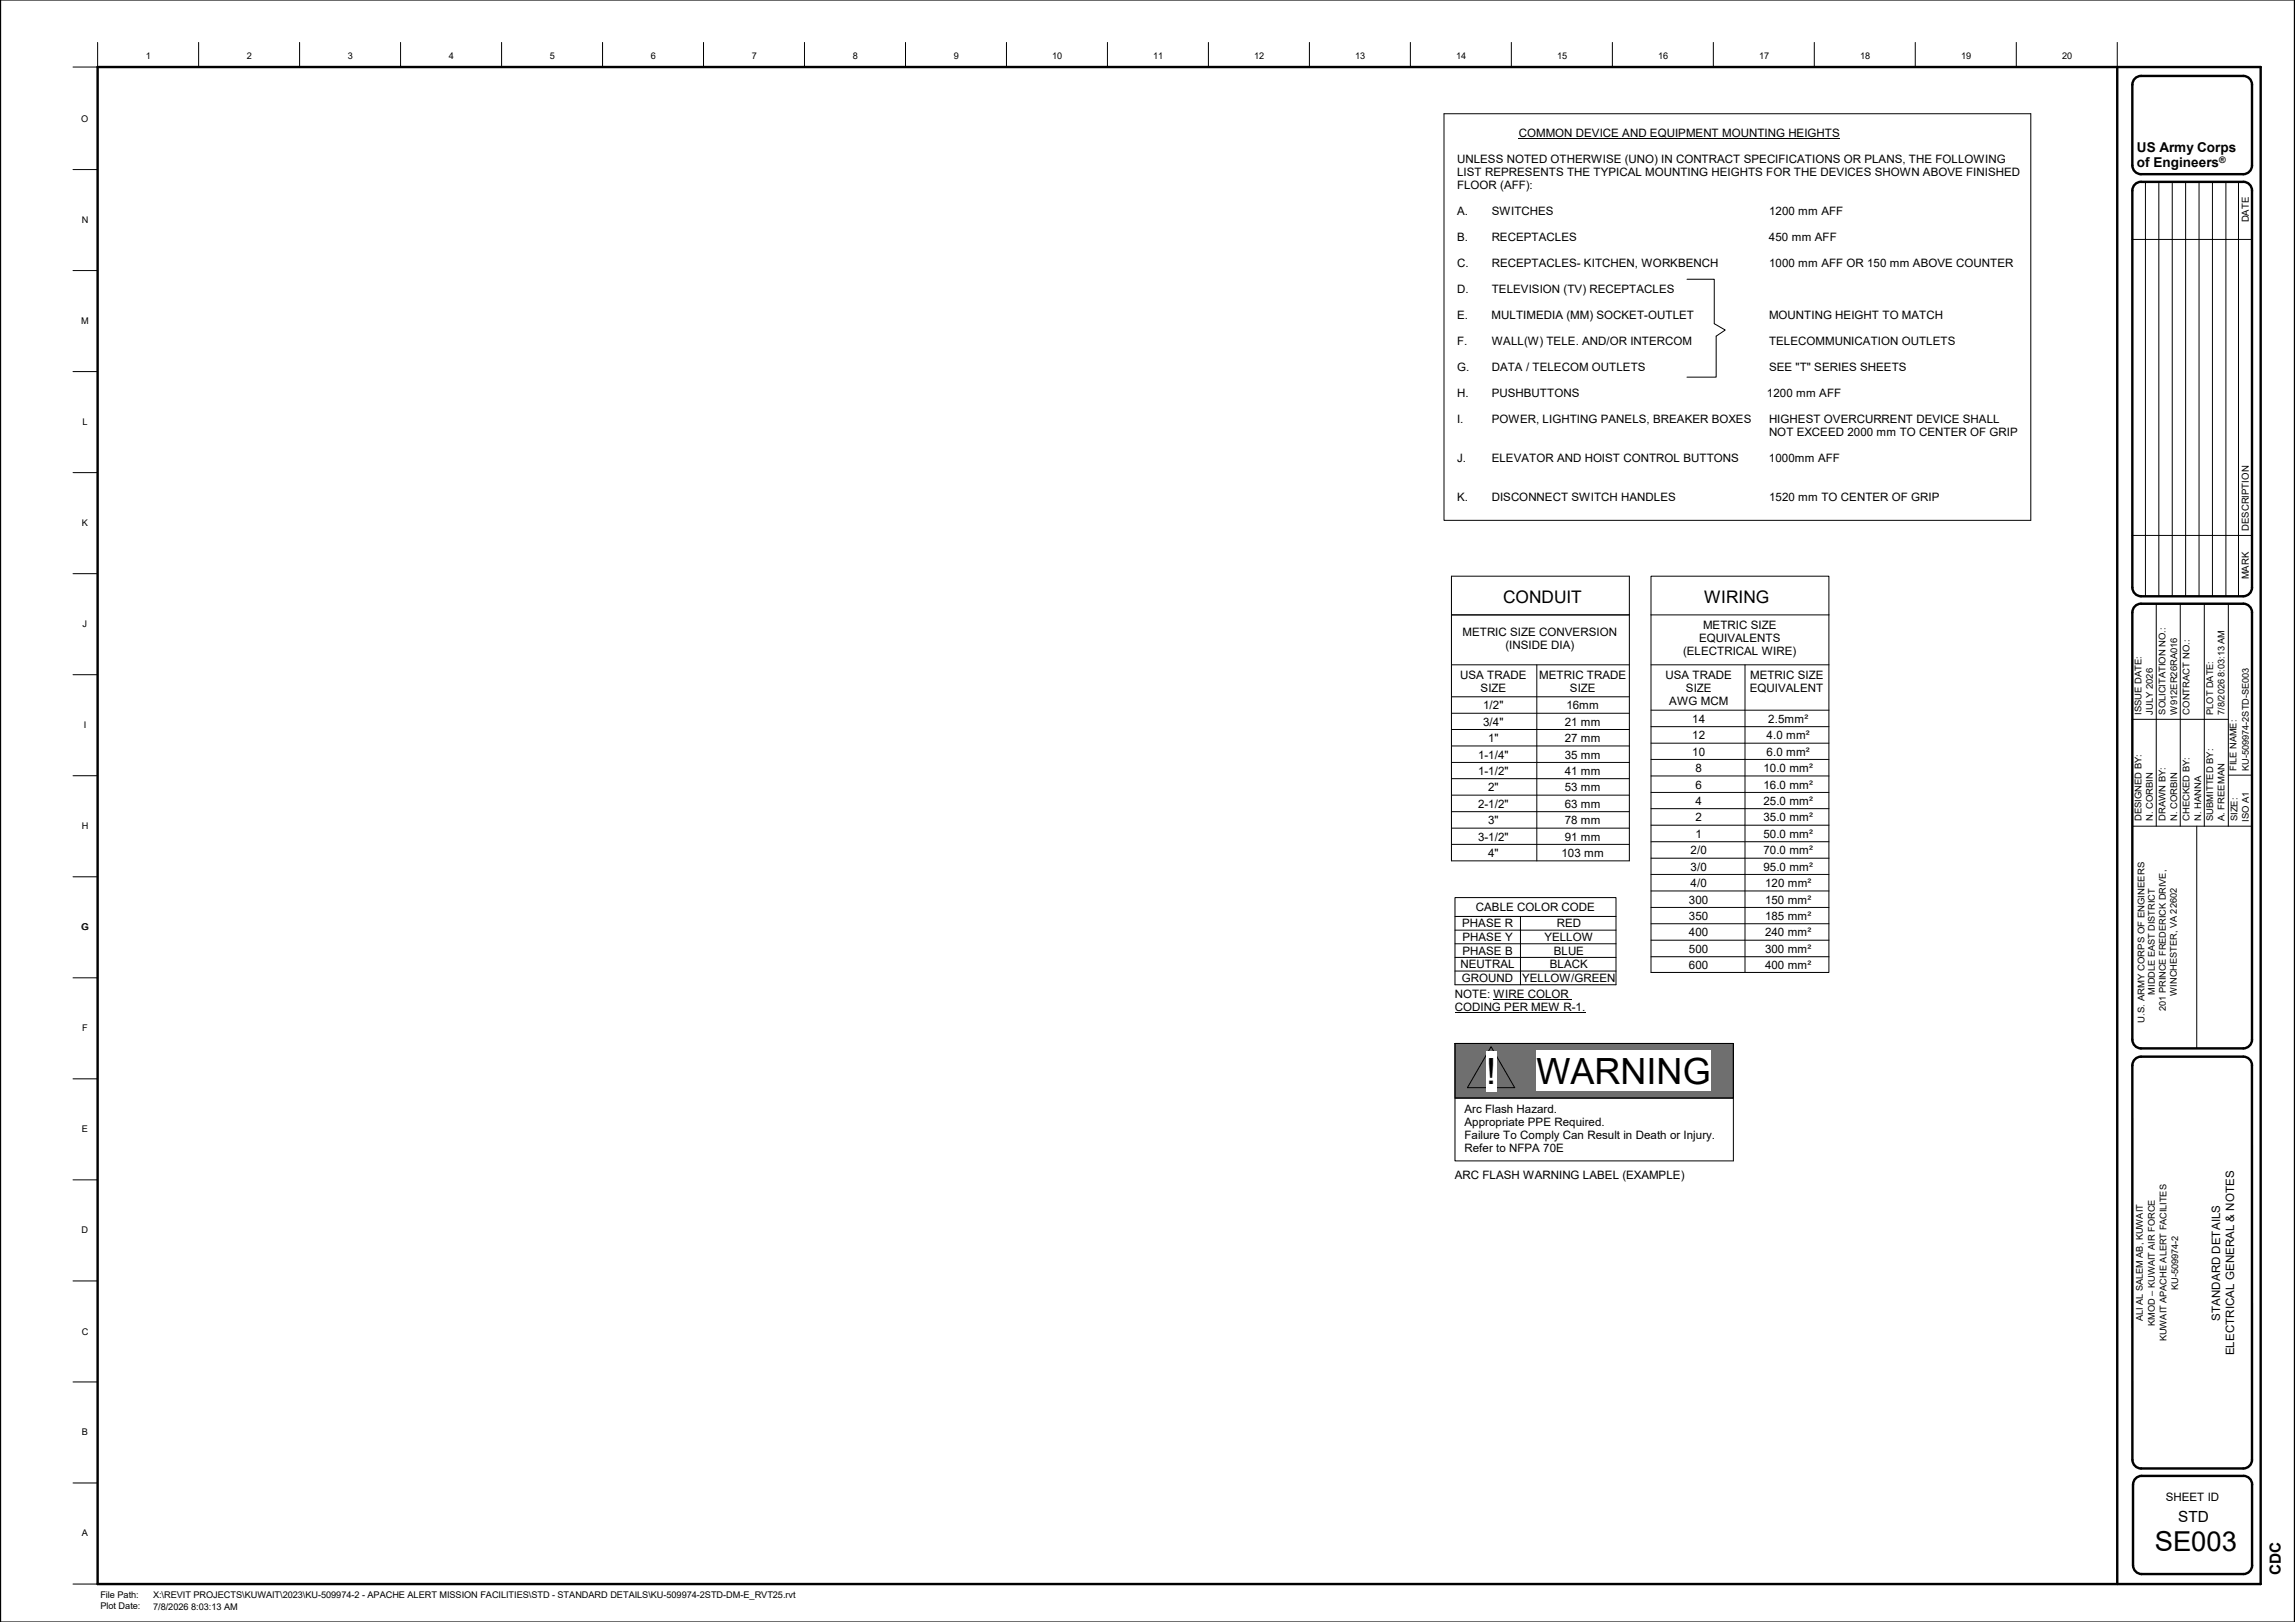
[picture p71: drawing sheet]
<svg xmlns="http://www.w3.org/2000/svg" width="841mm" height="594mm" viewBox="0 0 841 594" stroke-linecap="round" stroke-linejoin="round" font-family="sans-serif">
<defs><g id="words">
<g font-size="13.2">
<text x="544.6" y="397.2">!</text>
<text x="563" y="396.9">WARNING</text>
</g>
<text font-size="10.1" x="789.6" y="568.1">SE003</text>
<g font-size="6.3">
<text x="550.8" y="220.9">CONDUIT</text>
<text x="624.5" y="220.9">WIRING</text>
</g>
<g font-size="5.6">
<text x="798.2" y="557.5">STD</text>
<text x="835.9" y="576.7" transform="rotate(-90 835.9 576.7)">CDC</text>
</g>
<g font-size="5">
<text x="783.1" y="55.5">US Army Corps</text>
<text x="783.1" y="61.3">of Engineers</text>
</g>
<g font-size="4.2">
<text x="556.6" y="50">COMMON DEVICE AND EQUIPMENT MOUNTING HEIGHTS</text>
<text x="534" y="59.5">UNLESS NOTED OTHERWISE (UNO) IN CONTRACT SPECIFICATIONS OR PLANS, THE FOLLOWING</text>
<text x="534" y="64.3">LIST REPRESENTS THE TYPICAL MOUNTING HEIGHTS FOR THE DEVICES SHOWN ABOVE FINISHED</text>
<text x="534" y="69.1">FLOOR (AFF):</text>
<text x="534" y="78.6">A.</text>
<text x="546.7" y="78.6">SWITCHES</text>
<text x="648.3" y="78.6">1200 mm AFF</text>
<text x="534" y="88.1">B.</text>
<text x="546.6" y="88.1">RECEPTACLES</text>
<text x="648.3" y="88.1">450 mm AFF</text>
<text x="534" y="97.6">C.</text>
<text x="546.6" y="97.6">RECEPTACLES- KITCHEN, WORKBENCH</text>
<text x="648.3" y="97.6">1000 mm AFF OR 150 mm ABOVE COUNTER</text>
<text x="534" y="107.2">D.</text>
<text x="546.6" y="107.2">TELEVISION (TV) RECEPTACLES</text>
<text x="534" y="116.7">E.</text>
<text x="546.6" y="116.7">MULTIMEDIA (MM) SOCKET-OUTLET</text>
<text x="648.3" y="116.7">MOUNTING HEIGHT TO MATCH</text>
<text x="534" y="126.2">F.</text>
<text x="546.7" y="126.2">WALL(W) TELE. AND/OR INTERCOM</text>
<text x="648.3" y="126.2">TELECOMMUNICATION OUTLETS</text>
<text x="534" y="135.8">G.</text>
<text x="546.7" y="135.8">DATA / TELECOM OUTLETS</text>
<text x="648.3" y="135.8">SEE &quot;T&quot; SERIES SHEETS</text>
<text x="534" y="145.3">H.</text>
<text x="546.7" y="145.3">PUSHBUTTONS</text>
<text x="647.5" y="145.3">1200 mm AFF</text>
<text x="534" y="154.8">I.</text>
<text x="546.7" y="154.8">POWER, LIGHTING PANELS, BREAKER BOXES</text>
<text x="648.3" y="154.8">HIGHEST OVERCURRENT DEVICE SHALL</text>
<text x="648.3" y="159.6">NOT EXCEED 2000 mm TO CENTER OF GRIP</text>
<text x="534" y="169.1">J.</text>
<text x="546.6" y="169.1">ELEVATOR AND HOIST CONTROL BUTTONS</text>
<text x="648.3" y="169.1">1000mm AFF</text>
<text x="534" y="183.4">K.</text>
<text x="546.7" y="183.4">DISCONNECT SWITCH HANDLES</text>
<text x="648.3" y="183.4">1520 mm TO CENTER OF GRIP</text>
<text x="535.9" y="233">METRIC SIZE CONVERSION</text>
<text x="624.1" y="230.5">METRIC SIZE</text>
<text x="551.7" y="237.7">(INSIDE DIA)</text>
<text x="616.8" y="240">(ELECTRICAL WIRE)</text>
<text x="622.7" y="235.2">EQUIVALENTS</text>
<text x="535.1" y="248.6">USA TRADE</text>
<text x="564.1" y="248.6">METRIC TRADE</text>
<text x="610.3" y="248.6">USA TRADE</text>
<text x="641.3" y="248.6">METRIC SIZE</text>
<text x="542.6" y="253.4">SIZE</text>
<text x="575.3" y="253.4">SIZE</text>
<text x="617.8" y="253.4">SIZE</text>
<text x="641.3" y="253.4">EQUIVALENT</text>
<text x="543.5" y="259.8">1/2&quot;</text>
<text x="574" y="259.8">16mm</text>
<text x="611.7" y="258.1">AWG MCM</text>
<text x="543.5" y="265.8">3/4&quot;</text>
<text x="573.4" y="265.8">21 mm</text>
<text x="620.1" y="264.8">14</text>
<text x="648" y="264.8">2.5mm²</text>
<text x="545.3" y="271.8">1&quot;</text>
<text x="573.4" y="271.8">27 mm</text>
<text x="620.1" y="270.8">12</text>
<text x="647.4" y="270.8">4.0 mm²</text>
<text x="541.6" y="277.8">1-1/4&quot;</text>
<text x="573.4" y="277.8">35 mm</text>
<text x="620.1" y="276.9">10</text>
<text x="647.4" y="276.9">6.0 mm²</text>
<text x="541.6" y="283.8">1-1/2&quot;</text>
<text x="573.4" y="283.8">41 mm</text>
<text x="621.3" y="282.8">8</text>
<text x="646.2" y="282.8">10.0 mm²</text>
<text x="545.3" y="289.8">2&quot;</text>
<text x="573.4" y="289.8">53 mm</text>
<text x="621.3" y="288.9">6</text>
<text x="646.2" y="288.9">16.0 mm²</text>
<text x="541.6" y="295.8">2-1/2&quot;</text>
<text x="573.4" y="295.8">63 mm</text>
<text x="621.3" y="294.9">4</text>
<text x="646.2" y="294.9">25.0 mm²</text>
<text x="545.3" y="301.9">3&quot;</text>
<text x="573.4" y="301.9">78 mm</text>
<text x="621.3" y="300.9">2</text>
<text x="646.2" y="300.9">35.0 mm²</text>
<text x="541.6" y="307.9">3-1/2&quot;</text>
<text x="573.4" y="307.9">91 mm</text>
<text x="621.3" y="306.9">1</text>
<text x="646.2" y="306.9">50.0 mm²</text>
<text x="545.3" y="313.8">4&quot;</text>
<text x="572.2" y="313.8">103 mm</text>
<text x="619.5" y="312.9">2/0</text>
<text x="646.2" y="312.9">70.0 mm²</text>
<text x="619.5" y="319">3/0</text>
<text x="646.2" y="319">95.0 mm²</text>
<text x="619.5" y="325">4/0</text>
<text x="646.8" y="325">120 mm²</text>
<text x="540.8" y="333.7">CABLE COLOR CODE</text>
<text x="618.9" y="331">300</text>
<text x="646.8" y="331">150 mm²</text>
<text x="535.8" y="339.6">PHASE R</text>
<text x="570.5" y="339.6">RED</text>
<text x="618.9" y="337">350</text>
<text x="646.8" y="337">185 mm²</text>
<text x="535.9" y="344.6">PHASE Y</text>
<text x="566" y="344.6">YELLOW</text>
<text x="618.9" y="343">400</text>
<text x="646.8" y="343">240 mm²</text>
<text x="535.9" y="349.6">PHASE B</text>
<text x="569.4" y="349.6">BLUE</text>
<text x="618.9" y="349">500</text>
<text x="646.8" y="349">300 mm²</text>
<text x="535.2" y="354.6">NEUTRAL</text>
<text x="535.7" y="359.7">GROUND</text>
<text x="557.8" y="359.7">YELLOW/GREEN</text>
<text x="567.9" y="354.6">BLACK</text>
<text x="618.9" y="355.1">600</text>
<text x="646.8" y="355.1">400 mm²</text>
<text x="533.1" y="365.5">NOTE: WIRE COLOR</text>
<text x="533.1" y="370.3">CODING PER MEW R-1.</text>
<text x="536.7" y="407.7">Arc Flash Hazard.</text>
<text x="536.7" y="412.5">Appropriate PPE Required.</text>
<text x="536.7" y="417.2">Failure To Comply Can Result in Death or Injury.</text>
<text x="536.7" y="422">Refer to NFPA 70E</text>
<text x="533.1" y="431.7">ARC FLASH WARNING LABEL (EXAMPLE)</text>
<text x="813.6" y="483.7" transform="rotate(-90 813.6 483.7)">STANDARD DETAILS</text>
<text x="818.7" y="496.4" transform="rotate(-90 818.7 496.4)">ELECTRICAL GENERAL &amp; NOTES</text>
<text x="793.6" y="549.7">SHEET ID</text>
</g>
<g font-size="3.5">
<text x="824.1" y="81.4" transform="rotate(-90 824.1 81.4)">DATE</text>
<text x="824.1" y="194.4" transform="rotate(-90 824.1 194.4)">DESCRIPTION</text>
<text x="824.1" y="212.2" transform="rotate(-90 824.1 212.2)">MARK</text>
</g>
<g font-size="3.4">
<text x="53.5" y="21.5">1</text>
<text x="90.5" y="21.5">2</text>
<text x="127.5" y="21.5">3</text>
<text x="164.5" y="21.5">4</text>
<text x="201.5" y="21.5">5</text>
<text x="238.5" y="21.5">6</text>
<text x="275.5" y="21.5">7</text>
<text x="312.5" y="21.5">8</text>
<text x="349.5" y="21.5">9</text>
<text x="385.6" y="21.5">10</text>
<text x="422.6" y="21.5">11</text>
<text x="459.6" y="21.5">12</text>
<text x="496.6" y="21.5">13</text>
<text x="533.6" y="21.5">14</text>
<text x="570.6" y="21.5">15</text>
<text x="607.6" y="21.5">16</text>
<text x="644.6" y="21.5">17</text>
<text x="681.6" y="21.5">18</text>
<text x="718.6" y="21.5">19</text>
<text x="755.6" y="21.5">20</text>
<text x="29.8" y="44.6">O</text>
<text x="29.9" y="81.6">N</text>
<text x="29.7" y="118.6">M</text>
<text x="30.2" y="155.6">L</text>
<text x="30" y="192.6">K</text>
<text x="30.2" y="229.6">J</text>
<text x="784.8" y="261.8" transform="rotate(-90 784.8 261.8)">ISSUE DATE:</text>
<text x="788.9" y="261.8" transform="rotate(-90 788.9 261.8)">JULY 2026</text>
<text x="793.6" y="261.8" transform="rotate(-90 793.6 261.8)">SOLICITATION NO.:</text>
<text x="797.8" y="261.8" transform="rotate(-90 797.8 261.8)">W912ER26RA016</text>
<text x="802.4" y="261.8" transform="rotate(-90 802.4 261.8)">CONTRACT NO.:</text>
<text x="811.1" y="261.8" transform="rotate(-90 811.1 261.8)">PLOT DATE:</text>
<text x="815.2" y="261.8" transform="rotate(-90 815.2 261.8)">7/8/2026 8:03:13 AM</text>
<text x="30.7" y="266.6">I</text>
<text x="819.6" y="282.3" transform="rotate(-90 819.6 282.3)">FILE NAME:</text>
<text x="824.1" y="282.3" transform="rotate(-90 824.1 282.3)">KU-509974-2STD-SE003</text>
<text x="29.9" y="303.6">H</text>
<text x="784.8" y="300.8" transform="rotate(-90 784.8 300.8)">DESIGNED BY:</text>
<text x="788.9" y="300.8" transform="rotate(-90 788.9 300.8)">N. CORBIN</text>
<text x="793.6" y="300.8" transform="rotate(-90 793.6 300.8)">DRAWN BY:</text>
<text x="797.8" y="300.8" transform="rotate(-90 797.8 300.8)">N. CORBIN</text>
<text x="802.4" y="300.8" transform="rotate(-90 802.4 300.8)">CHECKED BY:</text>
<text x="806.6" y="300.8" transform="rotate(-90 806.6 300.8)">N. HANNA</text>
<text x="811.1" y="300.8" transform="rotate(-90 811.1 300.8)">SUBMITTED BY:</text>
<text x="815.2" y="300.8" transform="rotate(-90 815.2 300.8)">A. FREEMAN</text>
<text x="820" y="300.8" transform="rotate(-90 820 300.8)">SIZE:</text>
<text x="824.1" y="300.9" transform="rotate(-90 824.1 300.9)">ISO A1</text>
<text x="29.8" y="340.6">G</text>
<text x="789.7" y="364.3" transform="rotate(-90 789.7 364.3)">MIDDLE EAST DISTRICT</text>
<text x="797.7" y="364.6" transform="rotate(-90 797.7 364.6)">WINCHESTER, VA 22602</text>
<text x="793.7" y="370.3" transform="rotate(-90 793.7 370.3)">201 PRINCE FREDERICK DRIVE,</text>
<text x="30.1" y="377.6">F</text>
<text x="785.8" y="374.6" transform="rotate(-90 785.8 374.6)">U.S. ARMY CORPS OF ENGINEERS</text>
<text x="30" y="414.7">E</text>
<text x="29.9" y="451.7">D</text>
<text x="798.3" y="472.5" transform="rotate(-90 798.3 472.5)">KU-509974-2</text>
<text x="785.2" y="484" transform="rotate(-90 785.2 484)">ALI AL SALEM AB, KUWAIT</text>
<text x="789.7" y="485.7" transform="rotate(-90 789.7 485.7)">KMOD – KUWAIT AIR FORCE</text>
<text x="29.9" y="488.8">C</text>
<text x="794" y="491.3" transform="rotate(-90 794 491.3)">KUWAIT APACHE ALERT FACILITES</text>
<text x="30" y="525.7">B</text>
<text x="30" y="562.8">A</text>
<text x="36.8" y="585.4">File Path:</text>
<text x="56.1" y="585.4">X:\REVIT PROJECTS\KUWAIT\2023\KU-509974-2 - APACHE ALERT MISSION FACILITIES\STD - STANDARD DETAILS\KU-509974-2STD-DM-E_RVT25.rvt</text>
<text x="36.8" y="589.5">Plot Date:</text>
<text x="56.1" y="589.5">7/8/2026 8:03:13 AM</text>
</g>
<text font-size="3.3" x="813.2" y="59.8">®</text>
</g></defs>
<g fill="none" stroke="#000" stroke-width=".37">
<path d="M531.9 211h65.2v104.3h-65.2zM531.9 225.2h65.2M605 225.2v-14.2h65.2v14.2M605 225.2h65.2M670.2 225.2v131h-65.2v-131M531.9 255.2h65.2M531.9 243.5h65.2M563.2 243.5v71.8M605 243.5h65.2M639.5 243.5v112.7M531.9 261.2h65.2M531.9 267.2h65.2"/>
<path d="M531.9 273.2h65.2M531.9 279.3h65.2M605 260.1h65.2M605 266.1h65.2M605 272.2h65.2M605 278.2h65.2M531.9 285.2h65.2M531.9 291.2h65.2M531.9 297.3h65.2M605 284.2h65.2M605 290.2h65.2M605 296.2h65.2"/>
<path d="M531.9 303.3h65.2M531.9 309.3h65.2M605 302.2h65.2M605 308.3h65.2M605 314.3h65.2M605 320.3h65.2M605 326.3h65.2M605 332.4h65.2M605 338.3h65.2M605 344.4h65.2M605 350.4h65.2"/>
</g>
<path d="M533.2 382.2h102v20h-102z" fill="#6f6f6f"/>
<g fill="none" stroke="#000" stroke-width=".37">
<path d="M529.2 41.7h215v148.9h-215zM618.2 102.3h10v16.3l4 2.3-3.3 2.2v15h-10.7M533.2 335.7h59M533.2 328.8h59v31.9h-59zM557.2 335.7v25M533.2 340.7h59M533.2 345.7h59M533.2 350.7h59M533.2 355.7h59M533.1 371h47.9M547.4 366.2h28.8M533.2 382.2h102v43h-102z"/>
<path d="M533.2 382.2h102v20h-102zM546.4 383.4l8.7 15h-17.4zM533.2 402.2h102"/>
</g>
<g fill="#fff">
<path d="M544.6 385.2h3.7v14.7h-3.7z"/>
<path d="M563 384.9h63.9v14.7h-63.9z"/>
</g>
<g fill="none" stroke="#000" stroke-width=".37">
<path d="M35.8 15.5v9.1h-9M72.8 15.5v9.1M109.8 15.5v9.1M146.8 15.5v9.1M183.8 15.5v9.1M220.8 15.5v9.1M257.8 15.5v9.1M294.8 15.5v9.1M331.8 15.5v9.1M368.8 15.5v9.1M405.8 15.5v9.1M442.8 15.5v9.1"/>
<path d="M479.8 15.5v9.1M516.8 15.5v9.1M553.8 15.5v9.1M590.9 15.5v9.1M627.9 15.5v9.1M664.9 15.5v9.1M701.9 15.5v9.1M738.9 15.5v9.1M775.9 15.5v9.1M556.6 50.7h117.7M26.8 62.1h9M786.2 66.6v151.8"/>
<path d="M791.1 66.6v151.8M796 66.6v151.8M800.9 66.6v151.8M805.9 66.6v151.8M810.8 66.6v151.8M815.7 66.6v151.8M820.3 66.6v151.8M26.8 99.1h9M781.4 87.7h43.9M26.8 136.1h9M26.8 173.1h9M781.4 196.1h43.9"/>
<path d="M26.8 210.1h9M790.2 221.1v81.5M799 221.1v81.5M807.8 221.1v81.5M816.6 221.1v81.5M26.8 247.1h9M781.4 263.5h35.2M26.8 284.1h9M816.6 283.9h8.7M781.4 302.6h43.9M805 302.6v81.4M26.8 321.1h9"/>
<path d="M26.8 358.1h9M26.8 395.1h9M26.8 432.1h9M26.8 469.2h9M26.8 506.2h9M26.8 543.2h9M26.8 580.2h9"/>
</g>
<g fill="none" stroke="#000" stroke-width=".89">
<path d="M0 0v594.1M841 0v594.1M35.8 24.6h792.6v555.6h-792.6zM775.9 24.6v555.6M781.4 31v29.6M781.4 31a3.2 3.2 0 0 1 3.2-3.2h37.5a3.2 3.2 0 0 1 3.2 3.2v29.6a3.2 3.2 0 0 1-3.2 3.2h-37.5a3.2 3.2 0 0 1-3.2-3.2M781.4 69.8v145.4M781.4 69.8a3.1 3.1 0 0 1 3.2-3.2h37.5a3.2 3.2 0 0 1 3.2 3.2v145.4a3.2 3.2 0 0 1-3.2 3.2h-37.5a3.2 3.2 0 0 1-3.2-3.2M781.4 224.3v156.5M784.6 221.1h37.5M784.6 221.1a3.2 3.2 0 0 0-3.2 3.2M822.1 221.1a3.2 3.2 0 0 1 3.2 3.2v156.5a3.2 3.2 0 0 1-3.2 3.2h-37.5a3.2 3.2 0 0 1-3.2-3.2"/>
<path d="M781.4 390.2l.1 144.5a3.2 3.2 0 0 0 3.1 3.1h37.5a3.2 3.2 0 0 0 3.2-3.1l-.1-144.5a3.1 3.1 0 0 0-3.1-3.2h-37.5a3.2 3.2 0 0 0-3.2 3.2M784.8 540.6h37.3M822.1 540.6a3.1 3.1 0 0 1 3.2 3.2v29.5a3.2 3.2 0 0 1-3.2 3.2h-37.2a3.2 3.2 0 0 1-3.2-3.2v-29.5a3.2 3.2 0 0 1 3.2-3.2"/>
</g>
<use href="#words"/>
</svg>
